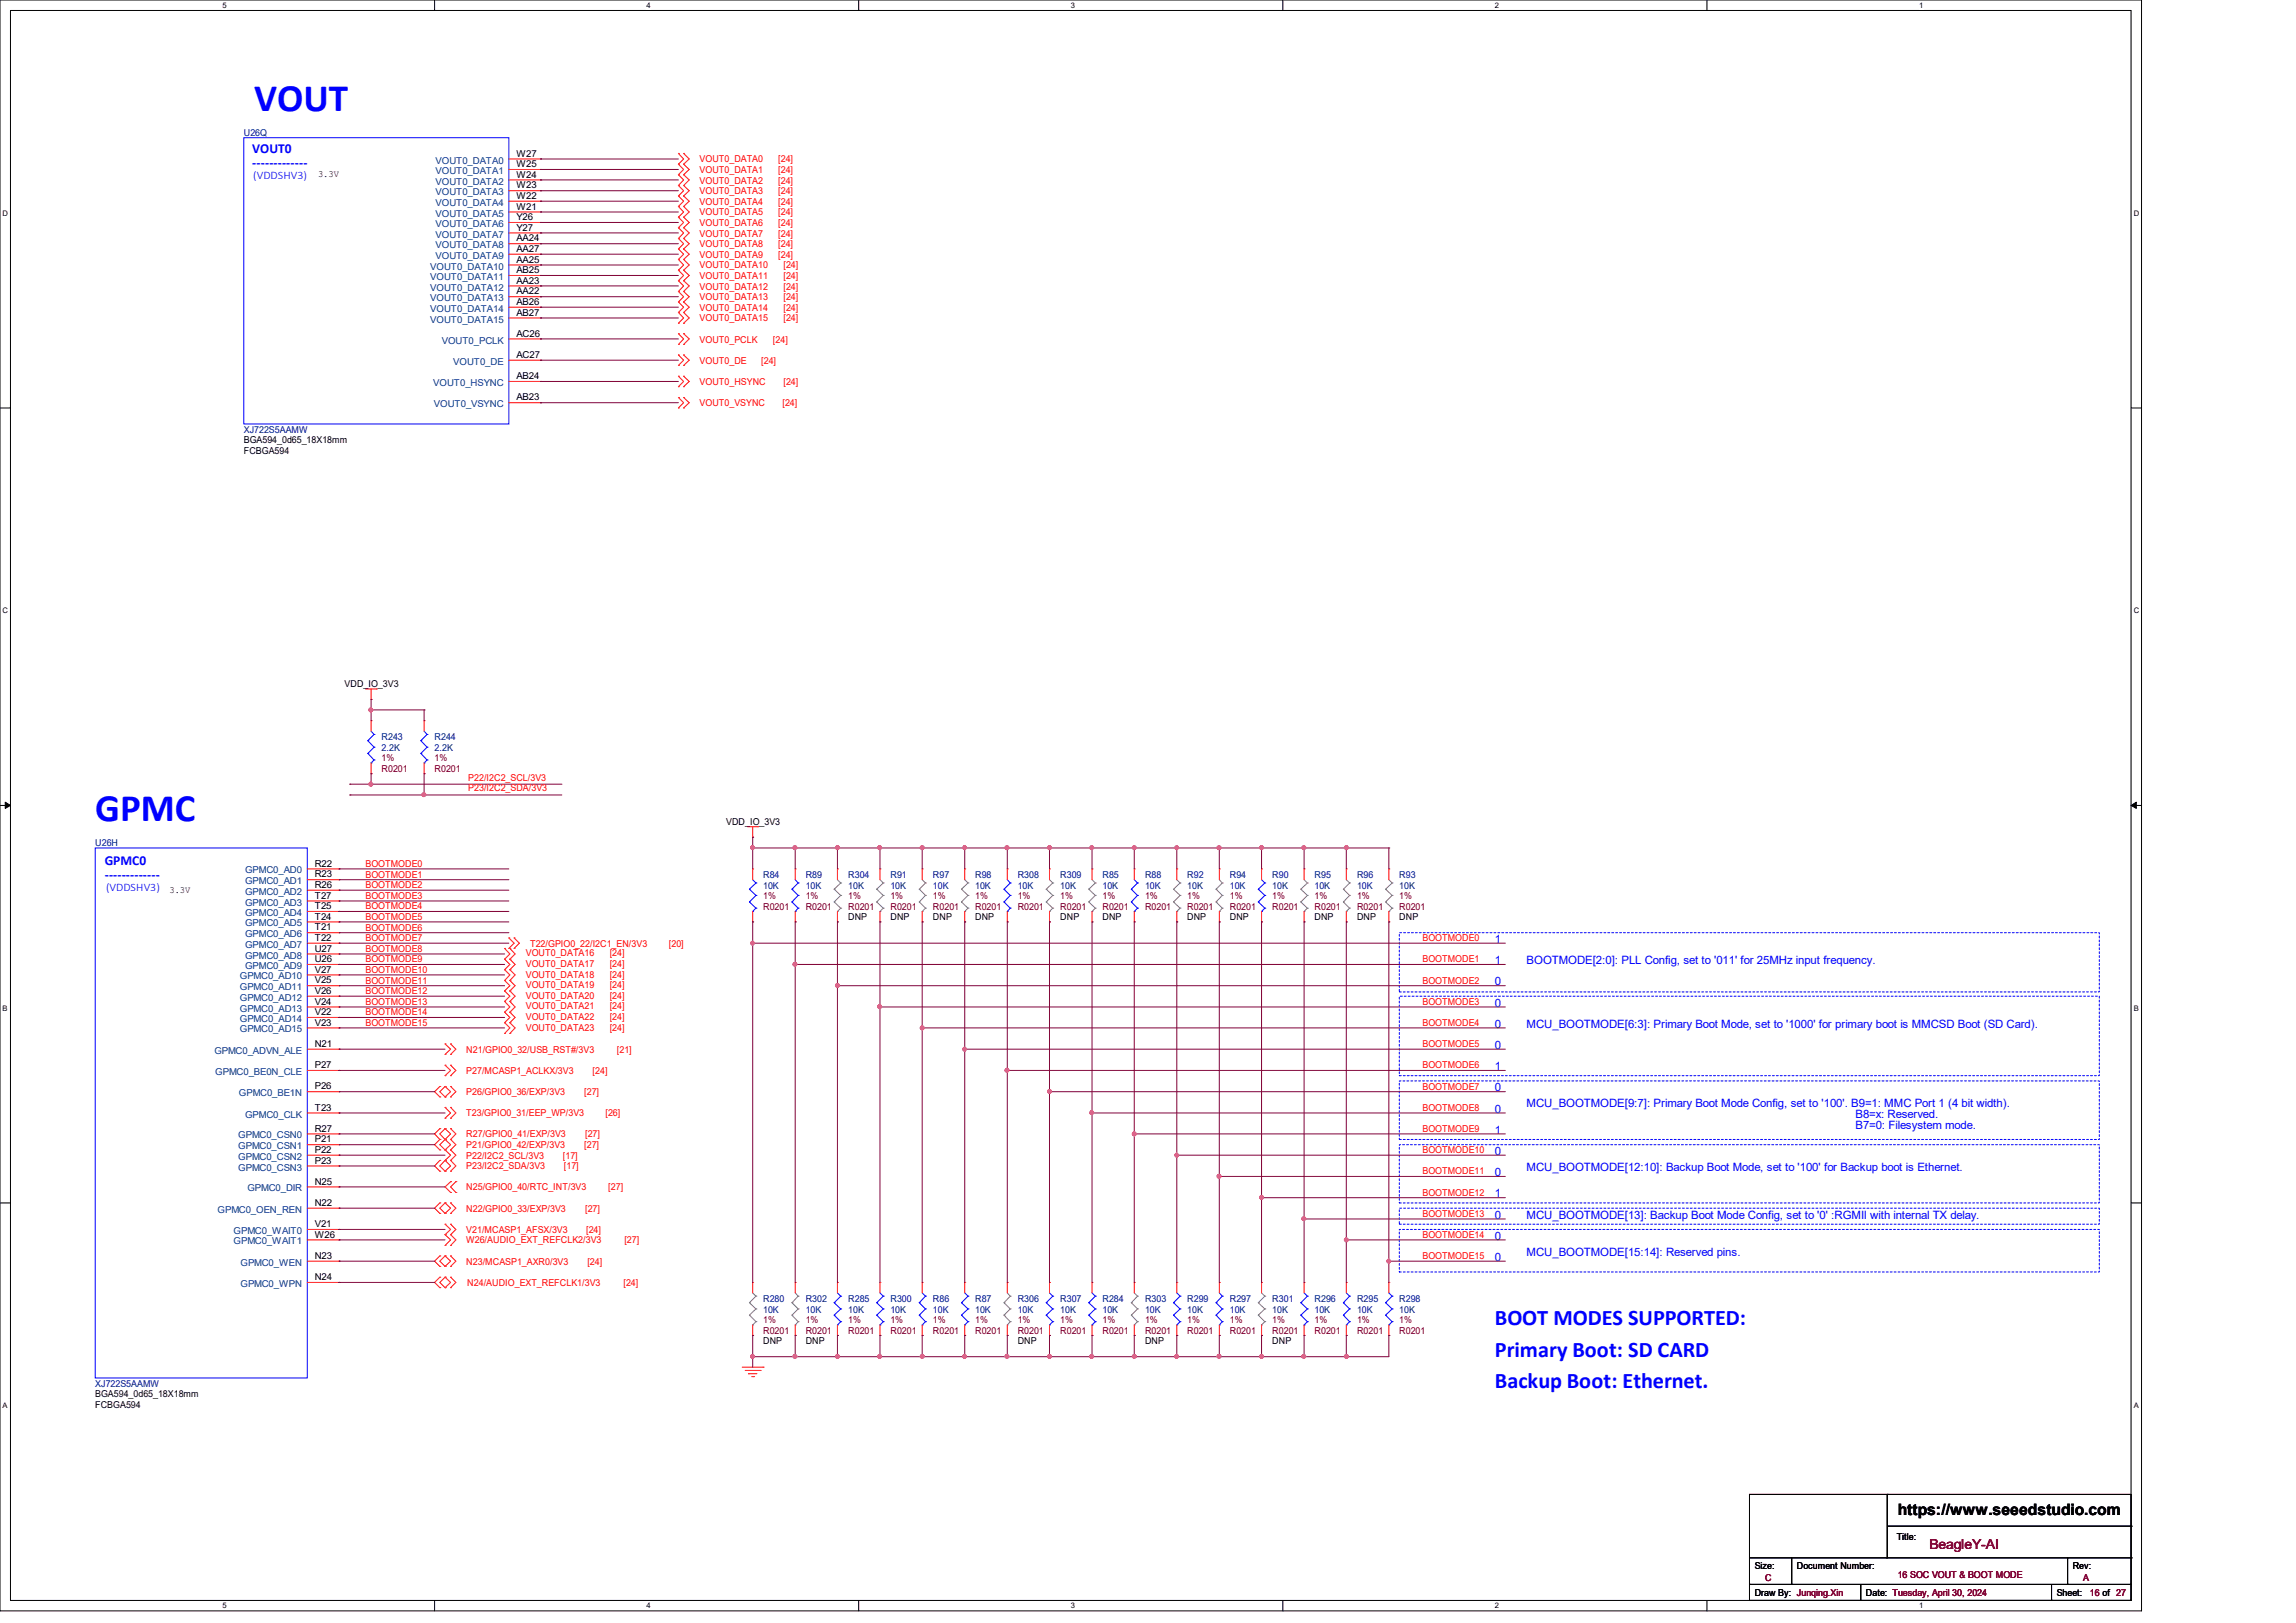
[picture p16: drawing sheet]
<svg xmlns="http://www.w3.org/2000/svg" width="297mm" height="210mm" viewBox="0 0 297 210" stroke-linecap="round" stroke-linejoin="round" font-family="sans-serif">
<defs><g id="words">
<g font-size="5" fill="#00f">
<text x="32.9" y="14.4">VOUT</text>
<text x="12.3" y="106.3">GPMC</text>
</g>
<g font-size="2.9" fill="#00f">
<text x="193.4" y="171.5">BOOT MODES SUPPORTED:</text>
<text x="193.4" y="175.6">Primary Boot: SD CARD</text>
<text x="193.4" y="179.7">Backup Boot: Ethernet.</text>
</g>
<text font-size="2" x="245.5" y="196.1">https://www.seeedstudio.com</text>
<g font-size="1.8" fill="#00f">
<text x="32.6" y="19.8">VOUT0</text>
<text x="32.6" y="21.5">-------------</text>
<text x="13.5" y="112">GPMC0</text>
<text x="13.5" y="113.8">-------------</text>
</g>
<text font-size="1.8" fill="#7f0000" x="249.6" y="200.5">BeagleY-AI</text>
<g font-size="1.5" fill="#00f">
<text x="32.8" y="23.2">(VDDSHV3)</text>
<text x="13.7" y="115.4">(VDDSHV3)</text>
<text x="193.4" y="124.8">1</text>
<text x="193.4" y="122">1</text>
<text x="197.5" y="124.8">BOOTMODE[2:0]: PLL Config, set to '011' for 25MHz input frequency.</text>
<text x="193.4" y="127.5">0</text>
<text x="193.4" y="130.3">0</text>
<text x="193.4" y="133">0</text>
<text x="193.4" y="135.8">0</text>
<text x="197.5" y="133">MCU_BOOTMODE[6:3]: Primary Boot Mode, set to '1000' for primary boot is MMCSD Boot (SD Card).</text>
<text x="193.4" y="138.5">1</text>
<text x="193.4" y="141.2">0</text>
<text x="193.4" y="144">0</text>
<text x="197.5" y="143.3">MCU_BOOTMODE[9:7]: Primary Boot Mode Config, set to '100'. B9=1: MMC Port 1 (4 bit width).</text>
<text x="193.4" y="146.7">1</text>
<text x="193.4" y="149.5">0</text>
<text x="240" y="146.1">B7=0: Filesystem mode.</text>
<text x="240" y="144.7">B8=x: Reserved.</text>
<text x="193.4" y="152.2">0</text>
<text x="193.4" y="154.9">1</text>
<text x="197.5" y="151.5">MCU_BOOTMODE[12:10]: Backup Boot Mode, set to '100' for Backup boot is Ethernet.</text>
<text x="193.4" y="157.7">0</text>
<text x="193.4" y="160.4">0</text>
<text x="197.5" y="157.7">MCU_BOOTMODE[13]: Backup Boot Mode Config, set to '0' :RGMII with internal TX delay.</text>
<text x="193.4" y="163.2">0</text>
<text x="197.5" y="162.5">MCU_BOOTMODE[15:14]: Reserved pins.</text>
</g>
<g font-size="1.2" fill="#00007f">
<text x="31.5" y="17.6">U26Q</text>
<text x="31.5" y="56">XJ722S5AAMW</text>
<text x="49.4" y="95.8">R243</text>
<text x="56.2" y="95.8">R244</text>
<text x="49.4" y="97.2">2.2K</text>
<text x="56.2" y="97.2">2.2K</text>
<text x="12.3" y="109.5">U26H</text>
<text x="98.7" y="113.6">R84</text>
<text x="104.2" y="113.6">R89</text>
<text x="109.7" y="113.6">R304</text>
<text x="115.2" y="113.6">R91</text>
<text x="120.7" y="113.6">R97</text>
<text x="126.2" y="113.6">R98</text>
<text x="131.7" y="113.6">R308</text>
<text x="137.2" y="113.6">R309</text>
<text x="142.6" y="113.6">R85</text>
<text x="148.1" y="113.6">R88</text>
<text x="153.6" y="113.6">R92</text>
<text x="159.1" y="113.6">R94</text>
<text x="164.6" y="113.6">R90</text>
<text x="170" y="113.6">R95</text>
<text x="175.6" y="113.6">R96</text>
<text x="181" y="113.6">R93</text>
<text x="98.7" y="115">10K</text>
<text x="104.2" y="115">10K</text>
<text x="109.7" y="115">10K</text>
<text x="115.2" y="115">10K</text>
<text x="120.7" y="115">10K</text>
<text x="126.2" y="115">10K</text>
<text x="131.7" y="115">10K</text>
<text x="137.2" y="115">10K</text>
<text x="142.6" y="115">10K</text>
<text x="148.1" y="115">10K</text>
<text x="153.6" y="115">10K</text>
<text x="159.1" y="115">10K</text>
<text x="164.6" y="115">10K</text>
<text x="170" y="115">10K</text>
<text x="175.6" y="115">10K</text>
<text x="181" y="115">10K</text>
<text x="98.7" y="168.4">R280</text>
<text x="98.7" y="169.8">10K</text>
<text x="104.2" y="168.4">R302</text>
<text x="104.2" y="169.8">10K</text>
<text x="109.7" y="168.4">R285</text>
<text x="109.7" y="169.8">10K</text>
<text x="115.2" y="168.4">R300</text>
<text x="115.2" y="169.8">10K</text>
<text x="120.7" y="168.4">R86</text>
<text x="120.7" y="169.8">10K</text>
<text x="126.2" y="168.4">R87</text>
<text x="126.2" y="169.8">10K</text>
<text x="131.7" y="168.4">R306</text>
<text x="131.7" y="169.8">10K</text>
<text x="137.2" y="168.4">R307</text>
<text x="137.2" y="169.8">10K</text>
<text x="142.6" y="168.4">R284</text>
<text x="142.6" y="169.8">10K</text>
<text x="148.1" y="168.4">R303</text>
<text x="148.1" y="169.8">10K</text>
<text x="153.6" y="168.4">R299</text>
<text x="153.6" y="169.8">10K</text>
<text x="159.1" y="168.4">R297</text>
<text x="159.1" y="169.8">10K</text>
<text x="164.6" y="168.4">R301</text>
<text x="164.6" y="169.8">10K</text>
<text x="170" y="168.4">R296</text>
<text x="170" y="169.8">10K</text>
<text x="175.6" y="168.4">R295</text>
<text x="175.6" y="169.8">10K</text>
<text x="181" y="168.4">R298</text>
<text x="181" y="169.8">10K</text>
<text x="12.3" y="179.4">XJ722S5AAMW</text>
</g>
<g font-size="1.2">
<text x="41.1" y="22.9">3.3V</text>
<text x="66.8" y="20.3">W27</text>
<text x="66.8" y="21.6">W25</text>
<text x="66.8" y="23">W24</text>
<text x="66.8" y="24.4">W23</text>
<text x="66.8" y="25.7">W22</text>
<text x="66.8" y="27.1">W21</text>
<text x="66.8" y="28.5">Y26</text>
<text x="66.8" y="29.8">Y27</text>
<text x="66.8" y="31.2">AA24</text>
<text x="66.8" y="32.6">AA27</text>
<text x="66.8" y="34">AA25</text>
<text x="66.8" y="35.3">AB25</text>
<text x="66.8" y="36.7">AA23</text>
<text x="66.8" y="38.1">AA22</text>
<text x="66.8" y="39.5">AB26</text>
<text x="66.8" y="40.9">AB27</text>
<text x="66.8" y="43.6">AC26</text>
<text x="66.8" y="46.3">AC27</text>
<text x="66.8" y="49.1">AB24</text>
<text x="66.8" y="51.8">AB23</text>
<text x="31.5" y="57.4">BGA594_0d65_18X18mm</text>
<text x="31.5" y="58.7">FCBGA594</text>
<text x="44.6" y="88.9">VDD_IO_3V3</text>
<text x="93.9" y="106.7">VDD_IO_3V3</text>
<text x="40.7" y="112.1">R22</text>
<text x="40.7" y="113.5">R23</text>
<text x="21.9" y="115.5">3.3V</text>
<text x="40.7" y="114.9">R26</text>
<text x="40.7" y="116.3">T27</text>
<text x="40.7" y="117.6">T25</text>
<text x="40.7" y="119">T24</text>
<text x="109.7" y="119.1">DNP</text>
<text x="115.2" y="119.1">DNP</text>
<text x="120.7" y="119.1">DNP</text>
<text x="126.2" y="119.1">DNP</text>
<text x="137.2" y="119.1">DNP</text>
<text x="142.6" y="119.1">DNP</text>
<text x="153.6" y="119.1">DNP</text>
<text x="159.1" y="119.1">DNP</text>
<text x="170" y="119.1">DNP</text>
<text x="175.6" y="119.1">DNP</text>
<text x="181" y="119.1">DNP</text>
<text x="40.7" y="120.4">T21</text>
<text x="40.7" y="121.7">T22</text>
<text x="40.7" y="123.1">U27</text>
<text x="40.7" y="124.5">U26</text>
<text x="40.7" y="125.9">V27</text>
<text x="40.7" y="127.3">V25</text>
<text x="40.7" y="128.6">V26</text>
<text x="40.7" y="130">V24</text>
<text x="40.7" y="131.4">V22</text>
<text x="40.7" y="132.7">V23</text>
<text x="40.7" y="135.5">N21</text>
<text x="40.7" y="138.2">P27</text>
<text x="40.7" y="141">P26</text>
<text x="40.7" y="143.7">T23</text>
<text x="40.7" y="146.4">R27</text>
<text x="40.7" y="147.8">P21</text>
<text x="40.7" y="149.2">P22</text>
<text x="40.7" y="150.6">P23</text>
<text x="40.7" y="153.3">N25</text>
<text x="40.7" y="156">N22</text>
<text x="40.7" y="158.8">V21</text>
<text x="40.7" y="160.1">W26</text>
<text x="40.7" y="162.9">N23</text>
<text x="40.7" y="165.6">N24</text>
<text x="98.7" y="173.9">DNP</text>
<text x="104.2" y="173.9">DNP</text>
<text x="131.7" y="173.9">DNP</text>
<text x="148.1" y="173.9">DNP</text>
<text x="164.6" y="173.9">DNP</text>
<text x="12.3" y="180.8">BGA594_0d65_18X18mm</text>
<text x="12.3" y="182.2">FCBGA594</text>
<text x="227" y="203">Size:</text>
<text x="232.5" y="203">Document Number:</text>
<text x="245.4" y="199.3">Title:</text>
<text x="268.1" y="203">Rev:</text>
<text x="227" y="206.6">Draw By: Junqing.Xin</text>
<text x="241.4" y="206.6">Date: Tuesday, April 30, 2024</text>
<text x="266.1" y="206.6">Sheet:</text>
</g>
<g font-size="1.2" fill="#003f7f">
<text x="56.3" y="21.2">VOUT0_DATA0</text>
<text x="56.3" y="22.5">VOUT0_DATA1</text>
<text x="56.3" y="23.9">VOUT0_DATA2</text>
<text x="56.3" y="25.3">VOUT0_DATA3</text>
<text x="56.3" y="26.6">VOUT0_DATA4</text>
<text x="56.3" y="28">VOUT0_DATA5</text>
<text x="56.3" y="29.4">VOUT0_DATA6</text>
<text x="55.7" y="34.9">VOUT0_DATA10</text>
<text x="56.3" y="30.7">VOUT0_DATA7</text>
<text x="56.3" y="32.1">VOUT0_DATA8</text>
<text x="56.3" y="33.5">VOUT0_DATA9</text>
<text x="55.7" y="36.2">VOUT0_DATA11</text>
<text x="55.7" y="37.6">VOUT0_DATA12</text>
<text x="55.7" y="39">VOUT0_DATA13</text>
<text x="55.7" y="40.3">VOUT0_DATA14</text>
<text x="55.7" y="41.7">VOUT0_DATA15</text>
<text x="57.1" y="44.4">VOUT0_PCLK</text>
<text x="58.6" y="47.2">VOUT0_DE</text>
<text x="56" y="50">VOUT0_HSYNC</text>
<text x="56.1" y="52.7">VOUT0_VSYNC</text>
<text x="31.7" y="113">GPMC0_AD0</text>
<text x="31.7" y="114.4">GPMC0_AD1</text>
<text x="31.7" y="115.8">GPMC0_AD2</text>
<text x="31.7" y="117.2">GPMC0_AD3</text>
<text x="31.7" y="118.5">GPMC0_AD4</text>
<text x="31.7" y="119.9">GPMC0_AD5</text>
<text x="31.7" y="121.3">GPMC0_AD6</text>
<text x="31.7" y="122.6">GPMC0_AD7</text>
<text x="31.7" y="124">GPMC0_AD8</text>
<text x="31.7" y="125.4">GPMC0_AD9</text>
<text x="31" y="126.7">GPMC0_AD10</text>
<text x="31" y="128.1">GPMC0_AD11</text>
<text x="31" y="129.5">GPMC0_AD12</text>
<text x="31" y="130.9">GPMC0_AD13</text>
<text x="27.7" y="136.4">GPMC0_ADVN_ALE</text>
<text x="31" y="132.2">GPMC0_AD14</text>
<text x="31" y="133.6">GPMC0_AD15</text>
<text x="27.9" y="139.1">GPMC0_BE0N_CLE</text>
<text x="30.9" y="141.9">GPMC0_BE1N</text>
<text x="30.8" y="147.3">GPMC0_CSN0</text>
<text x="30.8" y="148.7">GPMC0_CSN1</text>
<text x="31.7" y="144.6">GPMC0_CLK</text>
<text x="30.8" y="150.1">GPMC0_CSN2</text>
<text x="30.8" y="151.5">GPMC0_CSN3</text>
<text x="32" y="154.2">GPMC0_DIR</text>
<text x="28.2" y="156.9">GPMC0_OEN_REN</text>
<text x="30.2" y="159.7">GPMC0_WAIT0</text>
<text x="30.2" y="161">GPMC0_WAIT1</text>
<text x="31.1" y="163.8">GPMC0_WEN</text>
<text x="31.1" y="166.5">GPMC0_WPN</text>
</g>
<g font-size="1.2" fill="#f00">
<text x="90.5" y="21">VOUT0_DATA0</text>
<text x="90.5" y="22.4">VOUT0_DATA1</text>
<text x="90.5" y="23.7">VOUT0_DATA2</text>
<text x="100.7" y="21">[24]</text>
<text x="100.7" y="22.4">[24]</text>
<text x="100.7" y="23.7">[24]</text>
<text x="90.5" y="25.1">VOUT0_DATA3</text>
<text x="90.5" y="26.5">VOUT0_DATA4</text>
<text x="90.5" y="27.9">VOUT0_DATA5</text>
<text x="90.5" y="29.3">VOUT0_DATA6</text>
<text x="100.7" y="25.1">[24]</text>
<text x="100.7" y="26.5">[24]</text>
<text x="100.7" y="27.9">[24]</text>
<text x="100.7" y="29.3">[24]</text>
<text x="90.5" y="30.6">VOUT0_DATA7</text>
<text x="90.5" y="32">VOUT0_DATA8</text>
<text x="90.5" y="33.4">VOUT0_DATA9</text>
<text x="90.5" y="34.7">VOUT0_DATA10</text>
<text x="100.7" y="30.6">[24]</text>
<text x="100.7" y="32">[24]</text>
<text x="100.7" y="33.4">[24]</text>
<text x="101.3" y="34.7">[24]</text>
<text x="90.5" y="36.1">VOUT0_DATA11</text>
<text x="90.5" y="37.5">VOUT0_DATA12</text>
<text x="90.5" y="38.9">VOUT0_DATA13</text>
<text x="90.5" y="40.2">VOUT0_DATA14</text>
<text x="90.5" y="41.6">VOUT0_DATA15</text>
<text x="101.3" y="36.1">[24]</text>
<text x="101.3" y="37.5">[24]</text>
<text x="101.3" y="38.9">[24]</text>
<text x="101.3" y="40.2">[24]</text>
<text x="101.3" y="41.6">[24]</text>
<text x="90.5" y="44.3">VOUT0_PCLK</text>
<text x="90.5" y="47.1">VOUT0_DE</text>
<text x="98.5" y="47.1">[24]</text>
<text x="100" y="44.3">[24]</text>
<text x="90.5" y="49.8">VOUT0_HSYNC</text>
<text x="90.5" y="52.6">VOUT0_VSYNC</text>
<text x="101.2" y="52.6">[24]</text>
<text x="101.3" y="49.8">[24]</text>
<text x="60.6" y="101">P22/I2C2_SCL/3V3</text>
<text x="60.6" y="102.4">P23/I2C2_SDA/3V3</text>
<text x="47.3" y="112.2">BOOTMODE0</text>
<text x="47.3" y="113.6">BOOTMODE1</text>
<text x="47.3" y="114.9">BOOTMODE2</text>
<text x="47.3" y="116.3">BOOTMODE3</text>
<text x="47.3" y="117.7">BOOTMODE4</text>
<text x="47.3" y="119">BOOTMODE5</text>
<text x="47.3" y="120.4">BOOTMODE6</text>
<text x="47.3" y="121.8">BOOTMODE7</text>
<text x="47.3" y="123.2">BOOTMODE8</text>
<text x="47.3" y="124.5">BOOTMODE9</text>
<text x="47.3" y="125.9">BOOTMODE10</text>
<text x="68" y="123.7">VOUT0_DATA16</text>
<text x="68" y="125.1">VOUT0_DATA17</text>
<text x="68.6" y="122.5">T22/GPIO0_22/I2C1_EN/3V3</text>
<text x="78.9" y="123.7">[24]</text>
<text x="78.9" y="125.1">[24]</text>
<text x="86.5" y="122.5">[20]</text>
<text x="184" y="121.8">BOOTMODE0</text>
<text x="184" y="124.5">BOOTMODE1</text>
<text x="47.3" y="127.3">BOOTMODE11</text>
<text x="47.3" y="128.6">BOOTMODE12</text>
<text x="47.3" y="130">BOOTMODE13</text>
<text x="47.3" y="131.4">BOOTMODE14</text>
<text x="68" y="126.5">VOUT0_DATA18</text>
<text x="68" y="127.8">VOUT0_DATA19</text>
<text x="68" y="129.2">VOUT0_DATA20</text>
<text x="68" y="130.6">VOUT0_DATA21</text>
<text x="68" y="132">VOUT0_DATA22</text>
<text x="78.9" y="126.5">[24]</text>
<text x="78.9" y="127.8">[24]</text>
<text x="78.9" y="129.2">[24]</text>
<text x="78.9" y="130.6">[24]</text>
<text x="78.9" y="132">[24]</text>
<text x="184" y="127.3">BOOTMODE2</text>
<text x="184" y="130">BOOTMODE3</text>
<text x="47.3" y="132.8">BOOTMODE15</text>
<text x="60.3" y="136.2">N21/GPIO0_32/USB_RST#/3V3</text>
<text x="68" y="133.3">VOUT0_DATA23</text>
<text x="78.9" y="133.3">[24]</text>
<text x="79.8" y="136.2">[21]</text>
<text x="184" y="132.8">BOOTMODE4</text>
<text x="184" y="135.5">BOOTMODE5</text>
<text x="60.3" y="139">P27/MCASP1_ACLKX/3V3</text>
<text x="60.3" y="141.7">P26/GPIO0_36/EXP/3V3</text>
<text x="75.6" y="141.7">[27]</text>
<text x="76.7" y="139">[24]</text>
<text x="184" y="138.3">BOOTMODE6</text>
<text x="184" y="141">BOOTMODE7</text>
<text x="184" y="143.8">BOOTMODE8</text>
<text x="60.3" y="148.6">P21/GPIO0_42/EXP/3V3</text>
<text x="60.3" y="147.2">R27/GPIO0_41/EXP/3V3</text>
<text x="60.3" y="144.4">T23/GPIO0_31/EEP_WP/3V3</text>
<text x="60.3" y="149.9">P22/I2C2_SCL/3V3</text>
<text x="72.8" y="149.9">[17]</text>
<text x="75.6" y="148.6">[27]</text>
<text x="75.7" y="147.2">[27]</text>
<text x="78.3" y="144.4">[26]</text>
<text x="184" y="146.5">BOOTMODE9</text>
<text x="184" y="149.2">BOOTMODE10</text>
<text x="60.3" y="154">N25/GPIO0_40/RTC_INT/3V3</text>
<text x="60.3" y="151.3">P23/I2C2_SDA/3V3</text>
<text x="72.9" y="151.3">[17]</text>
<text x="78.7" y="154">[27]</text>
<text x="184" y="152">BOOTMODE11</text>
<text x="184" y="154.7">BOOTMODE12</text>
<text x="60.3" y="160.8">W26/AUDIO_EXT_REFCLK2/3V3</text>
<text x="60.3" y="159.6">V21/MCASP1_AFSX/3V3</text>
<text x="60.3" y="156.8">N22/GPIO0_33/EXP/3V3</text>
<text x="75.7" y="156.8">[27]</text>
<text x="75.8" y="159.6">[24]</text>
<text x="80.8" y="160.8">[27]</text>
<text x="184" y="157.5">BOOTMODE13</text>
<text x="184" y="160.2">BOOTMODE14</text>
<text x="60.3" y="163.7">N23/MCASP1_AXR0/3V3</text>
<text x="60.5" y="166.4">N24/AUDIO_EXT_REFCLK1/3V3</text>
<text x="76" y="163.7">[24]</text>
<text x="80.6" y="166.4">[24]</text>
<text x="184" y="162.9">BOOTMODE15</text>
</g>
<g font-size="1.2" fill="#7f0000">
<text x="49.4" y="98.5">1%</text>
<text x="49.4" y="99.9">R0201</text>
<text x="56.2" y="98.5">1%</text>
<text x="56.2" y="99.9">R0201</text>
<text x="98.7" y="116.3">1%</text>
<text x="98.7" y="117.7">R0201</text>
<text x="104.2" y="116.3">1%</text>
<text x="104.2" y="117.7">R0201</text>
<text x="109.7" y="116.3">1%</text>
<text x="109.7" y="117.7">R0201</text>
<text x="115.2" y="116.3">1%</text>
<text x="115.2" y="117.7">R0201</text>
<text x="120.7" y="116.3">1%</text>
<text x="120.7" y="117.7">R0201</text>
<text x="126.2" y="116.3">1%</text>
<text x="126.2" y="117.7">R0201</text>
<text x="131.7" y="116.3">1%</text>
<text x="131.7" y="117.7">R0201</text>
<text x="137.2" y="116.3">1%</text>
<text x="137.2" y="117.7">R0201</text>
<text x="142.6" y="116.3">1%</text>
<text x="142.6" y="117.7">R0201</text>
<text x="148.1" y="116.3">1%</text>
<text x="148.1" y="117.7">R0201</text>
<text x="153.6" y="116.3">1%</text>
<text x="153.6" y="117.7">R0201</text>
<text x="159.1" y="116.3">1%</text>
<text x="159.1" y="117.7">R0201</text>
<text x="164.6" y="116.3">1%</text>
<text x="164.6" y="117.7">R0201</text>
<text x="170" y="116.3">1%</text>
<text x="170" y="117.7">R0201</text>
<text x="175.6" y="116.3">1%</text>
<text x="175.6" y="117.7">R0201</text>
<text x="181" y="116.3">1%</text>
<text x="181" y="117.7">R0201</text>
<text x="98.7" y="171.2">1%</text>
<text x="98.7" y="172.6">R0201</text>
<text x="104.2" y="171.2">1%</text>
<text x="104.2" y="172.6">R0201</text>
<text x="109.7" y="171.2">1%</text>
<text x="109.7" y="172.6">R0201</text>
<text x="115.2" y="171.2">1%</text>
<text x="115.2" y="172.6">R0201</text>
<text x="120.7" y="171.2">1%</text>
<text x="120.7" y="172.6">R0201</text>
<text x="126.2" y="171.2">1%</text>
<text x="126.2" y="172.6">R0201</text>
<text x="131.7" y="171.2">1%</text>
<text x="131.7" y="172.6">R0201</text>
<text x="137.2" y="171.2">1%</text>
<text x="137.2" y="172.6">R0201</text>
<text x="142.6" y="171.2">1%</text>
<text x="142.6" y="172.6">R0201</text>
<text x="148.1" y="171.2">1%</text>
<text x="148.1" y="172.6">R0201</text>
<text x="153.6" y="171.2">1%</text>
<text x="153.6" y="172.6">R0201</text>
<text x="159.1" y="171.2">1%</text>
<text x="159.1" y="172.6">R0201</text>
<text x="164.6" y="171.2">1%</text>
<text x="164.6" y="172.6">R0201</text>
<text x="170" y="171.2">1%</text>
<text x="170" y="172.6">R0201</text>
<text x="175.6" y="171.2">1%</text>
<text x="175.6" y="172.6">R0201</text>
<text x="181" y="171.2">1%</text>
<text x="181" y="172.6">R0201</text>
<text x="228.3" y="204.6">C</text>
<text x="245.5" y="204.1">16 SOC VOUT &amp; BOOT MODE</text>
<text x="269.5" y="204.6">A</text>
<text x="270.3" y="206.6">16 of 27</text>
</g>
<g font-size="1">
<text x="28.8" y="1">5</text>
<text x="83.7" y="1">4</text>
<text x="138.5" y="1">3</text>
<text x="193.4" y="1">2</text>
<text x="248.2" y="1">1</text>
<text x=".3" y="27.9">D</text>
<text x="276" y="27.9">D</text>
<text x=".3" y="79.4">C</text>
<text x="276" y="79.4">C</text>
<text x=".3" y="130.8">B</text>
<text x="276" y="130.8">B</text>
<text x=".3" y="182.2">A</text>
<text x="276" y="182.2">A</text>
<text x="28.8" y="208.1">5</text>
<text x="83.7" y="208.1">4</text>
<text x="138.5" y="208.1">3</text>
<text x="193.4" y="208.1">2</text>
<text x="248.2" y="208.1">1</text>
</g>
</g></defs>
<path d="M0 0h277v208.4h-277zM1.4 1.4h274.3v205.7h-274.3z" fill="none" stroke="#000" stroke-width=".13"/>
<g fill="#fff">
<path d="M28.8 .1h.5v1.1h-.5z"/>
<path d="M28.8 207.2h.5v1.1h-.5z"/>
</g>
<path d="M56.2 0v1.4M56.2 207.1v1.3" fill="none" stroke="#000" stroke-width=".13"/>
<g fill="#fff">
<path d="M83.7 .1h.5v1.1h-.5z"/>
<path d="M83.7 207.2h.5v1.1h-.5z"/>
</g>
<path d="M111.1 0v1.4M111.1 207.1v1.3" fill="none" stroke="#000" stroke-width=".13"/>
<g fill="#fff">
<path d="M138.5 .1h.6v1.1h-.6z"/>
<path d="M138.5 207.2h.6v1.1h-.6z"/>
</g>
<path d="M165.9 0v1.4M165.9 207.1v1.3" fill="none" stroke="#000" stroke-width=".13"/>
<g fill="#fff">
<path d="M193.4 .1h.5v1.1h-.5z"/>
<path d="M193.4 207.2h.5v1.1h-.5z"/>
</g>
<path d="M220.8 0v1.4M220.8 207.1v1.3" fill="none" stroke="#000" stroke-width=".13"/>
<g fill="#fff">
<path d="M248.2 .1h.6v1.1h-.6z"/>
<path d="M248.2 207.2h.6v1.1h-.6z"/>
<path d="M.3 27.1h.8v1.1h-.8z"/>
<path d="M276 27.1h.7v1.1h-.7z"/>
<path d="M.3 78.5h.8v1.1h-.8z"/>
<path d="M276 78.5h.7v1.1h-.7z"/>
</g>
<path d="M0 52.8h1.4M275.7 52.8h1.3" fill="none" stroke="#000" stroke-width=".13"/>
<g fill="#fff">
<path d="M.3 129.9h.7v1.1h-.7z"/>
<path d="M276 129.9h.6v1.1h-.6z"/>
</g>
<path d="M0 104.2h1.4M275.7 104.2h1.3" fill="none" stroke="#000" stroke-width=".13"/>
<path d="M.7 103.8l.7 .4-.7 .4zM275.7 104.2l.7-.4v.8z" fill="#000" stroke="#000" stroke-width=".13"/>
<g fill="#fff">
<path d="M.3 181.4h.7v1.1h-.7z"/>
<path d="M276 181.4h.6v1.1h-.6z"/>
</g>
<g fill="none" stroke="#000" stroke-width=".13">
<path d="M0 155.7h1.4M275.7 155.7h1.3M226.3 193.4h49.4v13.7h-49.4zM244.1 193.4h.1M244.1 193.4v8.2M244.1 197.5h31.6M275.7 197.5h.1M226.3 205h.1M226.3 205h49.4M226.3 201.6h49.4M231.8 205h.1M231.8 201.6v3.4"/>
<path d="M240.7 207.1h.1M240.7 205v2.1M265.4 207.1h.1M265.4 205v2.1M267.5 205h.1M267.5 201.6v3.4M275.7 201.6h.1"/>
</g>
<path d="M181 128.9h90.6v10.3h-90.6zM181 139.9h90.6v7.5h-90.6zM181 120.7h90.6v7.7h-90.6zM181 148.1h90.6v7.6h-90.6zM181 159.1h90.6v5.5h-90.6zM181 156.3h90.6v2.1h-90.6z" fill="none" stroke="#00f" stroke-width=".13" stroke-dasharray=".3 .3"/>
<g fill="none" stroke="#f00" stroke-width=".13">
<path d="M87.8 19.9h.1M87.8 19.9l.6 .7-.6 .7M88.4 19.9h.1M88.4 19.9l.8 .7-.8 .7M65.8 20.6h4.1M65.8 21.9h4.1M65.8 23.3h4.1M65.8 24.7h4.1M65.8 26h4.1M65.8 27.4h4.1M65.8 28.8h4.1M65.8 30.1h4.1"/>
<path d="M65.8 31.5h4.1M65.8 32.9h4.1M65.8 34.3h4.1M65.8 35.6h4.1M65.8 37h4.1M65.8 38.4h4.1M65.8 39.8h4.1M69.9 20.6h.1M69.9 21.9h.1M69.9 23.3h.1M69.9 24.7h.1M69.9 26h.1"/>
<path d="M69.9 27.4h.1M69.9 28.8h.1M69.9 30.1h.1M69.9 31.5h.1M69.9 32.9h.1M69.9 34.3h.1M69.9 35.6h.1M69.9 37h.1M69.9 38.4h.1M69.9 39.8h.1M87.8 21.3h.1M87.8 22.6h.1"/>
<path d="M87.8 24h.1M87.8 25.4h.1M87.8 26.7h.1M87.8 28.1h.1M87.8 29.5h.1M87.8 30.9h.1M87.8 32.2h.1M87.8 33.6h.1M87.8 35h.1M87.8 36.3h.1M87.8 37.7h.1M87.8 39.1h.1"/>
<path d="M87.8 21.3l.6 .6-.6 .7M87.8 22.6l.6 .7-.6 .7M87.8 24l.6 .7-.6 .7M87.8 25.4l.6 .6-.6 .7M87.8 26.7l.6 .7-.6 .7M87.8 28.1l.6 .7-.6 .7M87.8 29.5l.6 .6-.6 .8M87.8 30.9l.6 .6-.6 .7M87.8 32.2l.6 .7-.6 .7M87.8 33.6l.6 .7-.6 .7M87.8 35l.6 .6-.6 .7M87.8 36.3l.6 .7-.6 .7"/>
<path d="M87.8 37.7l.6 .7-.6 .7M87.8 39.1l.6 .7-.6 .6M88.4 21.3h.1M88.4 22.6h.1M88.4 24h.1M88.4 25.4h.1M88.4 26.7h.1M88.4 28.1h.1M88.4 29.5h.1M88.4 30.9h.1M88.4 32.2h.1M88.4 33.6h.1"/>
<path d="M88.4 35h.1M88.4 36.3h.1M88.4 37.7h.1M88.4 39.1h.1M88.4 21.3l.8 .6-.8 .7M88.4 22.6l.8 .7-.8 .7M88.4 24l.8 .7-.8 .7M88.4 25.4l.8 .6-.8 .7M88.4 26.7l.8 .7-.8 .7M88.4 28.1l.8 .7-.8 .7M88.4 29.5l.8 .6-.8 .8M88.4 30.9l.8 .6-.8 .7"/>
<path d="M88.4 32.2l.8 .7-.8 .7M88.4 33.6l.8 .7-.8 .7M88.4 35l.8 .6-.8 .7M88.4 36.3l.8 .7-.8 .7M88.4 37.7l.8 .7-.8 .7M88.4 39.1l.8 .7-.8 .6M65.8 41.1h4.1M65.8 43.9h4.1M65.8 46.6h4.1M65.8 49.4h4.1M65.8 52.1h4.1M69.9 41.1h.1"/>
<path d="M69.9 43.9h.1M69.9 46.6h.1M69.9 49.4h.1M69.9 52.1h.1M87.8 40.4h.1M87.8 41.8h.1M87.8 43.2h.1M87.8 44.6h.1M87.8 45.9h.1M87.8 47.3h.1M87.8 48.7h.1M87.8 50h.1"/>
<path d="M87.8 51.4h.1M87.8 52.8h.1M87.8 40.4l.6 .7-.6 .7M87.8 43.2l.6 .7-.6 .7M87.8 45.9l.6 .7-.6 .7M87.8 48.7l.6 .7-.6 .6M87.8 51.4l.6 .7-.6 .7M88.4 40.4h.1M88.4 41.8h.1M88.4 43.2h.1M88.4 44.6h.1M88.4 45.9h.1"/>
<path d="M88.4 47.3h.1M88.4 48.7h.1M88.4 50h.1M88.4 51.4h.1M88.4 52.8h.1M88.4 40.4l.8 .7-.8 .7M88.4 43.2l.8 .7-.8 .7M88.4 45.9l.8 .7-.8 .7M88.4 48.7l.8 .7-.8 .6M88.4 51.4l.8 .7-.8 .7M47.3 89.2h1.4M48 90.5h.1"/>
<path d="M48 93.3h.1M48 89.2v1.3M48 93.3v1.3M48 98.7v1.4M48.7 89.2h.1M54.9 93.3h.1M54.9 93.3v1.3M54.9 98.7v1.4M39.8 112.4h4.1M39.8 113.8h4.1M39.8 115.2h4.1M39.8 116.6h4.1"/>
<path d="M39.8 117.9h4.1M39.8 119.3h4.1M43.9 112.4h.1M43.9 113.8h.1M43.9 115.2h.1M43.9 116.6h.1M43.9 117.9h.1M43.9 119.3h.1M48 100.1h.1M54.9 100.1h.1M96.7 107h1.3M97.4 108.3h.1"/>
<path d="M97.4 112.4h.1M97.4 119.3h.1M97.4 107v1.3M97.4 112.4v1.4M97.4 117.9v1.4M98 107h.1M102.9 112.4h.1M102.9 119.3h.1M102.9 112.4v1.4M102.9 117.9v1.4M108.3 112.4h.1M108.3 119.3h.1"/>
<path d="M108.3 112.4v1.4M108.3 117.9v1.4M113.8 112.4h.1M113.8 119.3h.1M113.8 112.4v1.4M113.8 117.9v1.4M119.3 112.4h.1M119.3 119.3h.1M119.3 112.4v1.4M119.3 117.9v1.4M124.8 112.4h.1M124.8 119.3h.1"/>
<path d="M124.8 112.4v1.4M124.8 117.9v1.4M130.3 112.4h.1M130.3 119.3h.1M130.3 112.4v1.4M130.3 117.9v1.4M135.8 112.4h.1M135.8 119.3h.1M135.8 112.4v1.4M135.8 117.9v1.4M141.3 112.4h.1M141.3 119.3h.1"/>
<path d="M141.3 112.4v1.4M141.3 117.9v1.4M146.7 112.4h.1M146.7 119.3h.1M146.7 112.4v1.4M146.7 117.9v1.4M152.2 112.4h.1M152.2 119.3h.1M152.2 112.4v1.4M152.2 117.9v1.4M157.7 112.4h.1M157.7 119.3h.1"/>
<path d="M157.7 112.4v1.4M157.7 117.9v1.4M163.2 112.4h.1M163.2 119.3h.1M163.2 112.4v1.4M163.2 117.9v1.4M168.7 112.4h.1M168.7 119.3h.1M168.7 112.4v1.4M168.7 117.9v1.4M174.2 112.4h.1M174.2 119.3h.1"/>
<path d="M174.2 112.4v1.4M174.2 117.9v1.4M179.7 112.4h.1M179.7 119.3h.1M179.7 112.4v1.4M179.7 117.9v1.4M39.8 120.7h4.1M39.8 122h4.1M39.8 123.4h4.1M39.8 124.8h4.1M39.8 126.2h4.1M39.8 127.6h4.1"/>
<path d="M39.8 128.9h4.1M39.8 130.3h4.1M39.8 131.7h4.1M39.8 133h4.1M39.8 135.8h4.1M39.8 138.5h4.1M43.9 120.7h.1M43.9 122h.1M43.9 123.4h.1M43.9 124.8h.1M43.9 126.2h.1M43.9 127.6h.1"/>
<path d="M43.9 128.9h.1M43.9 130.3h.1M43.9 131.7h.1M43.9 133h.1M43.9 135.8h.1M43.9 138.5h.1M57.6 137.8h.1M57.6 139.2h.1M57.6 135.1h.1M57.6 136.4h.1M57.6 137.8l.7 .7-.7 .7M57.6 135.1l.7 .7-.7 .6"/>
<path d="M58.3 137.8h.1M58.3 139.2h.1M58.3 135.1h.1M58.3 136.4h.1M58.3 137.8l.7 .7-.7 .7M58.3 135.1l.7 .7-.7 .6M65.3 124.1h.1M65.3 122.7h.1M65.3 125.5h.1M65.3 126.9h.1M65.3 128.2h.1M65.3 129.6h.1"/>
<path d="M65.3 131h.1M65.3 132.3h.1M65.3 133.7h.1M65.3 122.7l.7 .7-.7 .7M65.3 124.1l.7 .7-.7 .7M65.3 125.5l.7 .7-.7 .7M65.3 126.9l.7 .7-.7 .6M65.3 128.2l.7 .7-.7 .7M65.3 129.6l.7 .7-.7 .7M65.3 131l.7 .7-.7 .6M65.3 132.3l.7 .7-.7 .7M65.8 121.4h.1"/>
<path d="M65.8 122.7h.1M65.8 121.4l.7 .6-.7 .7M66 124.1h.1M66 122.7h.1M66 125.5h.1M66 126.9h.1M66 128.2h.1M66 129.6h.1M66 131h.1M66 132.3h.1M66 133.7h.1M66 122.7l.6 .7-.6 .7"/>
<path d="M66 124.1l.6 .7-.6 .7M66 125.5l.6 .7-.6 .7M66 126.9l.6 .7-.6 .6M66 128.2l.6 .7-.6 .7M66 129.6l.6 .7-.6 .7M66 131l.6 .7-.6 .6M66 132.3l.6 .7-.6 .7M66.5 121.4h.1M66.5 122.7h.1M66.5 121.4l.7 .6-.7 .7M39.8 141.3h4.1M39.8 144h4.1"/>
<path d="M39.8 146.7h4.1M39.8 148.1h4.1M39.8 149.5h4.1M39.8 150.9h4.1M39.8 153.6h4.1M39.8 156.3h4.1M39.8 159.1h4.1M43.9 141.3h.1M43.9 144h.1M43.9 146.7h.1M43.9 148.1h.1M43.9 149.5h.1"/>
<path d="M43.9 150.9h.1M43.9 153.6h.1M43.9 156.3h.1M43.9 159.1h.1M56.9 140.6h.1M56.9 141.9h.1M56.9 147.4h.1M56.9 148.8h.1M56.9 146.1h.1M56.9 155.7h.1M56.9 157h.1M56.9 150.2h.1"/>
<path d="M56.9 151.6h.1M56.9 140.6l-.7 .7 .7 .6M56.9 155.7l-.7 .6 .7 .7M56.9 147.4l-.7 .7 .7 .7M56.9 146.1l-.7 .6 .7 .7M56.9 150.2l-.7 .7 .7 .7M57.6 159.8h.1M57.6 158.4h.1M57.6 141.9h.1M57.6 140.6h.1M57.6 148.8h.1M57.6 147.4h.1"/>
<path d="M57.6 146.1h.1M57.6 157h.1M57.6 155.7h.1M57.6 143.3h.1M57.6 144.7h.1M57.6 150.2h.1M57.6 151.6h.1M57.6 159.8l.7 .6-.7 .8M57.6 158.4l.7 .7-.7 .7M57.6 140.6l.7 .7-.7 .6M57.6 140.6l-.7 .7 .7 .6M57.6 147.4l.7 .7-.7 .7"/>
<path d="M57.6 146.1l.7 .6-1.4 1.4 .7 .7M57.6 146.1l-.7 .6 .7 .7M57.6 155.7l.7 .6-.7 .7M57.6 155.7l-.7 .6 .7 .7M57.6 143.3l.7 .7-.7 .7M57.6 148.8l.7 .7-.7 .7M57.6 150.2l.7 .7-.7 .7M57.6 150.2l-.7 .7 .7 .7M58.3 159.8h.1M58.3 158.4h.1M58.3 140.6h.1M58.3 141.9h.1"/>
<path d="M58.3 147.4h.1M58.3 148.8h.1M58.3 146.1h.1M58.3 155.7h.1M58.3 157h.1M58.3 152.9h.1M58.3 154.3h.1M58.3 143.3h.1M58.3 144.7h.1M58.3 150.2h.1M58.3 151.6h.1M58.3 159.8l.7 .6-.7 .8"/>
<path d="M58.3 158.4l.7 .7-.7 .7M58.3 140.6l.7 .7-.7 .6M58.3 147.4l.7 .7-.7 .7M58.3 146.1l.7 .6-.7 .7M58.3 155.7l.7 .6-.7 .7M58.3 152.9l-.7 .7 .7 .7M58.3 143.3l.7 .7-.7 .7M58.3 148.8l.7 .7-.7 .7M58.3 150.2l.7 .7-.7 .7M59 154.3h.1M59 152.9h.1M59 152.9l-.7 .7 .7 .7"/>
<path d="M39.8 160.4h4.1M39.8 163.2h4.1M39.8 165.9h4.1M43.9 160.4h.1M43.9 163.2h.1M43.9 165.9h.1M56.9 165.3h.1M56.9 166.6h.1M56.9 162.5h.1M56.9 163.9h.1M56.9 165.3l-.7 .6 .7 .7M56.9 162.5l-.7 .7 .7 .7"/>
<path d="M57.6 161.2h.1M57.6 166.6h.1M57.6 165.3h.1M57.6 163.9h.1M57.6 162.5h.1M57.6 165.3l-.7 .6 .7 .7M57.6 165.3l.7 .6-.7 .7M57.6 162.5l.7 .7-.7 .7M57.6 162.5l-.7 .7 .7 .7M58.3 161.2h.1M58.3 165.3h.1M58.3 166.6h.1"/>
<path d="M58.3 162.5h.1M58.3 163.9h.1M58.3 162.5l.7 .7-.7 .7M58.3 165.3l.7 .6-.7 .7M96 176.9h2.7M96.4 177.3h1.9M96.8 177.8h.1M96.8 177.8h1.1M97.2 178.1h.3M97.4 165.9h.1M97.4 172.8h.1M97.4 165.9v1.4"/>
<path d="M97.4 171.5v1.3M97.5 178.1h.1M98.3 177.3h.1M98.7 176.9h.1M102.9 165.9h.1M102.9 172.8h.1M102.9 165.9v1.4M102.9 171.5v1.3M108.3 165.9h.1M108.3 172.8h.1M108.3 165.9v1.4M108.3 171.5v1.3"/>
<path d="M113.8 165.9h.1M113.8 172.8h.1M113.8 165.9v1.4M113.8 171.5v1.3M119.3 165.9h.1M119.3 172.8h.1M119.3 165.9v1.4M119.3 171.5v1.3M124.8 165.9h.1M124.8 172.8h.1M124.8 165.9v1.4M124.8 171.5v1.3"/>
<path d="M130.3 165.9h.1M130.3 172.8h.1M130.3 165.9v1.4M130.3 171.5v1.3M135.8 165.9h.1M135.8 172.8h.1M135.8 165.9v1.4M135.8 171.5v1.3M141.3 165.9h.1M141.3 172.8h.1M141.3 165.9v1.4M141.3 171.5v1.3"/>
<path d="M146.7 165.9h.1M146.7 172.8h.1M146.7 165.9v1.4M146.7 171.5v1.3M152.2 165.9h.1M152.2 172.8h.1M152.2 165.9v1.4M152.2 171.5v1.3M157.7 165.9h.1M157.7 172.8h.1M157.7 165.9v1.4M157.7 171.5v1.3"/>
<path d="M163.2 165.9h.1M163.2 172.8h.1M163.2 165.9v1.4M163.2 171.5v1.3M168.7 165.9h.1M168.7 172.8h.1M168.7 165.9v1.4M168.7 171.5v1.3M174.2 165.9h.1M174.2 172.8h.1M174.2 165.9v1.4M174.2 171.5v1.3"/>
<path d="M179.7 165.9h.1M179.7 172.8h.1M179.7 165.9v1.4M179.7 171.5v1.3"/>
</g>
<g fill="none" stroke="#7f7f7f" stroke-width=".13">
<path d="M107.9 115.1h.1M107.9 116.7h.1M107.9 115.1l.9 .8M107.9 116.7l.9 .8M108.3 117.9h.1M108.3 113.8l.5 .5M108.8 114.3h.1M108.8 115.9h.1M108.8 117.5h.1M108.8 114.3l-.9 .8M108.8 115.9l-.9 .8M108.8 117.5l-.5 .4"/>
<path d="M113.4 115.1h.1M113.4 116.7h.1M113.4 115.1l.9 .8M113.4 116.7l.9 .8M113.8 117.9h.1M113.8 113.8l.5 .5M114.3 114.3h.1M114.3 115.9h.1M114.3 117.5h.1M114.3 114.3l-.9 .8M114.3 115.9l-.9 .8M114.3 117.5l-.5 .4"/>
<path d="M118.9 115.1h.1M118.9 116.7h.1M118.9 115.1l.8 .8M118.9 116.7l.8 .8M119.3 117.9h.1M119.3 113.8l.4 .5M119.7 114.3h.1M119.7 115.9h.1M119.7 117.5h.1M119.7 114.3l-.8 .8M119.7 115.9l-.8 .8M119.7 117.5l-.4 .4"/>
<path d="M124.4 115.1h.1M124.4 116.7h.1M124.4 115.1l.8 .8M124.4 116.7l.8 .8M124.8 117.9h.1M124.8 113.8l.4 .5M125.2 114.3h.1M125.2 115.9h.1M125.2 117.5h.1M125.2 114.3l-.8 .8M125.2 115.9l-.8 .8M125.2 117.5l-.4 .4"/>
<path d="M135.3 115.1h.1M135.3 116.7h.1M135.3 115.1l.9 .8M135.3 116.7l.9 .8M135.8 117.9h.1M135.8 113.8l.4 .5M136.2 114.3h.1M136.2 115.9h.1M136.2 117.5h.1M136.2 114.3l-.9 .8M136.2 115.9l-.9 .8M136.2 117.5l-.4 .4"/>
<path d="M140.8 115.1h.1M140.8 116.7h.1M140.8 115.1l.9 .8M140.8 116.7l.9 .8M141.3 117.9h.1M141.3 113.8l.4 .5M141.7 114.3h.1M141.7 115.9h.1M141.7 117.5h.1M141.7 114.3l-.9 .8M141.7 115.9l-.9 .8M141.7 117.5l-.4 .4"/>
<path d="M151.8 115.1h.1M151.8 116.7h.1M151.8 115.1l.9 .8M151.8 116.7l.9 .8M152.2 117.9h.1M152.2 113.8l.5 .5M152.7 114.3h.1M152.7 115.9h.1M152.7 117.5h.1M152.7 114.3l-.9 .8M152.7 115.9l-.9 .8M152.7 117.5l-.5 .4"/>
<path d="M157.3 115.1h.1M157.3 116.7h.1M157.3 115.1l.8 .8M157.3 116.7l.8 .8M157.7 117.9h.1M157.7 113.8l.4 .5M158.1 114.3h.1M158.1 115.9h.1M158.1 117.5h.1M158.1 114.3l-.8 .8M158.1 115.9l-.8 .8M158.1 117.5l-.4 .4"/>
<path d="M168.3 115.1h.1M168.3 116.7h.1M168.3 115.1l.8 .8M168.3 116.7l.8 .8M168.7 117.9h.1M168.7 113.8l.4 .5M169.1 114.3h.1M169.1 115.9h.1M169.1 117.5h.1M169.1 114.3l-.8 .8M169.1 115.9l-.8 .8M169.1 117.5l-.4 .4"/>
<path d="M173.8 115.1h.1M173.8 116.7h.1M173.8 115.1l.8 .8M173.8 116.7l.8 .8M174.2 117.9h.1M174.2 113.8l.4 .5M174.6 114.3h.1M174.6 115.9h.1M174.6 117.5h.1M174.6 114.3l-.8 .8M174.6 115.9l-.8 .8M174.6 117.5l-.4 .4"/>
<path d="M179.2 115.1h.1M179.2 116.7h.1M179.2 115.1l.9 .8M179.2 116.7l.9 .8M179.7 117.9h.1M179.7 113.8l.4 .5M180.1 114.3h.1M180.1 115.9h.1M180.1 117.5h.1M180.1 114.3l-.9 .8M180.1 115.9l-.9 .8M180.1 117.5l-.4 .4"/>
<path d="M96.9 168.6h.1M96.9 170.2h.1M96.9 168.6l.9 .8M96.9 170.2l.9 .8M97.4 171.5h.1M97.4 167.3l.4 .4M97.8 167.7h.1M97.8 169.4h.1M97.8 171h.1M97.8 167.7l-.9 .9M97.8 169.4l-.9 .8M97.8 171l-.4 .5"/>
<path d="M102.4 168.6h.1M102.4 170.2h.1M102.4 168.6l.9 .8M102.4 170.2l.9 .8M102.9 171.5h.1M102.9 167.3l.4 .4M103.3 167.7h.1M103.3 169.4h.1M103.3 171h.1M103.3 167.7l-.9 .9M103.3 169.4l-.9 .8M103.3 171l-.4 .5"/>
<path d="M129.9 168.6h.1M129.9 170.2h.1M129.9 168.6l.8 .8M129.9 170.2l.8 .8M130.3 171.5h.1M130.3 167.3l.4 .4M130.7 167.7h.1M130.7 169.4h.1M130.7 171h.1M130.7 167.7l-.8 .9M130.7 169.4l-.8 .8M130.7 171l-.4 .5"/>
<path d="M146.3 168.6h.1M146.3 170.2h.1M146.3 168.6l.9 .8M146.3 170.2l.9 .8M146.7 171.5h.1M146.7 167.3l.5 .4M147.2 167.7h.1M147.2 169.4h.1M147.2 171h.1M147.2 167.7l-.9 .9M147.2 169.4l-.9 .8M147.2 171l-.5 .5"/>
<path d="M162.8 168.6h.1M162.8 170.2h.1M162.8 168.6l.8 .8M162.8 170.2l.8 .8M163.2 171.5h.1M163.2 167.3l.4 .4M163.6 167.7h.1M163.6 169.4h.1M163.6 171h.1M163.6 167.7l-.8 .9M163.6 169.4l-.8 .8M163.6 171l-.4 .5"/>
</g>
<g fill="none" stroke="#00f" stroke-width=".13">
<path d="M31.5 17.8h34.3v37.1h-34.3zM47.6 95.8h.1M47.6 97.5h.1M47.6 95.8l.8 .9M47.6 97.5l.8 .8M48 98.7h.1M48 94.6l.4 .4M48.4 95h.1M48.4 96.7h.1M48.4 98.3h.1M48.4 95l-.8 .8M48.4 96.7l-.8 .8"/>
<path d="M48.4 98.3l-.4 .4M54.4 95.8h.1M54.4 97.5h.1M54.4 95.8l.8 .9M54.4 97.5l.8 .8M54.9 98.7h.1M54.9 94.6l.3 .4M55.2 95h.1M55.2 96.7h.1M55.2 98.3h.1M55.2 95l-.8 .8M55.2 96.7l-.8 .8"/>
<path d="M55.2 98.3l-.3 .4M12.3 109.7h27.5v68.6h-27.5zM96.9 115.1h.1M96.9 116.7h.1M96.9 115.1l.9 .8M96.9 116.7l.9 .8M97.4 117.9h.1M97.4 113.8l.4 .5M97.8 114.3h.1M97.8 115.9h.1M97.8 117.5h.1M97.8 114.3l-.9 .8"/>
<path d="M97.8 115.9l-.9 .8M97.8 117.5l-.4 .4M102.4 115.1h.1M102.4 116.7h.1M102.4 115.1l.9 .8M102.4 116.7l.9 .8M102.9 117.9h.1M102.9 113.8l.4 .5M103.3 114.3h.1M103.3 115.9h.1M103.3 117.5h.1M103.3 114.3l-.9 .8"/>
<path d="M103.3 115.9l-.9 .8M103.3 117.5l-.4 .4M129.9 115.1h.1M129.9 116.7h.1M129.9 115.1l.8 .8M129.9 116.7l.8 .8M130.3 117.9h.1M130.3 113.8l.4 .5M130.7 114.3h.1M130.7 115.9h.1M130.7 117.5h.1M130.7 114.3l-.8 .8"/>
<path d="M130.7 115.9l-.8 .8M130.7 117.5l-.4 .4M146.3 115.1h.1M146.3 116.7h.1M146.3 115.1l.9 .8M146.3 116.7l.9 .8M146.7 117.9h.1M146.7 113.8l.5 .5M147.2 114.3h.1M147.2 115.9h.1M147.2 117.5h.1M147.2 114.3l-.9 .8"/>
<path d="M147.2 115.9l-.9 .8M147.2 117.5l-.5 .4M162.8 115.1h.1M162.8 116.7h.1M162.8 115.1l.8 .8M162.8 116.7l.8 .8M163.2 117.9h.1M163.2 113.8l.4 .5M163.6 114.3h.1M163.6 115.9h.1M163.6 117.5h.1M163.6 114.3l-.8 .8"/>
<path d="M163.6 115.9l-.8 .8M163.6 117.5l-.4 .4M107.9 168.6h.1M107.9 170.2h.1M107.9 168.6l.9 .8M107.9 170.2l.9 .8M108.3 171.5h.1M108.3 167.3l.5 .4M108.8 167.7h.1M108.8 169.4h.1M108.8 171h.1M108.8 167.7l-.9 .9"/>
<path d="M108.8 169.4l-.9 .8M108.8 171l-.5 .5M113.4 168.6h.1M113.4 170.2h.1M113.4 168.6l.9 .8M113.4 170.2l.9 .8M113.8 171.5h.1M113.8 167.3l.5 .4M114.3 167.7h.1M114.3 169.4h.1M114.3 171h.1M114.3 167.7l-.9 .9"/>
<path d="M114.3 169.4l-.9 .8M114.3 171l-.5 .5M118.9 168.6h.1M118.9 170.2h.1M118.9 168.6l.8 .8M118.9 170.2l.8 .8M119.3 171.5h.1M119.3 167.3l.4 .4M119.7 167.7h.1M119.7 169.4h.1M119.7 171h.1M119.7 167.7l-.8 .9"/>
<path d="M119.7 169.4l-.8 .8M119.7 171l-.4 .5M124.4 168.6h.1M124.4 170.2h.1M124.4 168.6l.8 .8M124.4 170.2l.8 .8M124.8 171.5h.1M124.8 167.3l.4 .4M125.2 167.7h.1M125.2 169.4h.1M125.2 171h.1M125.2 167.7l-.8 .9"/>
<path d="M125.2 169.4l-.8 .8M125.2 171l-.4 .5M135.3 168.6h.1M135.3 170.2h.1M135.3 168.6l.9 .8M135.3 170.2l.9 .8M135.8 171.5h.1M135.8 167.3l.4 .4M136.2 167.7h.1M136.2 169.4h.1M136.2 171h.1M136.2 167.7l-.9 .9"/>
<path d="M136.2 169.4l-.9 .8M136.2 171l-.4 .5M140.8 168.6h.1M140.8 170.2h.1M140.8 168.6l.9 .8M140.8 170.2l.9 .8M141.3 171.5h.1M141.3 167.3l.4 .4M141.7 167.7h.1M141.7 169.4h.1M141.7 171h.1M141.7 167.7l-.9 .9"/>
<path d="M141.7 169.4l-.9 .8M141.7 171l-.4 .5M151.8 168.6h.1M151.8 170.2h.1M151.8 168.6l.9 .8M151.8 170.2l.9 .8M152.2 171.5h.1M152.2 167.3l.5 .4M152.7 167.7h.1M152.7 169.4h.1M152.7 171h.1M152.7 167.7l-.9 .9"/>
<path d="M152.7 169.4l-.9 .8M152.7 171l-.5 .5M157.3 168.6h.1M157.3 170.2h.1M157.3 168.6l.8 .8M157.3 170.2l.8 .8M157.7 171.5h.1M157.7 167.3l.4 .4M158.1 167.7h.1M158.1 169.4h.1M158.1 171h.1M158.1 167.7l-.8 .9"/>
<path d="M158.1 169.4l-.8 .8M158.1 171l-.4 .5M168.3 168.6h.1M168.3 170.2h.1M168.3 168.6l.8 .8M168.3 170.2l.8 .8M168.7 171.5h.1M168.7 167.3l.4 .4M169.1 167.7h.1M169.1 169.4h.1M169.1 171h.1M169.1 167.7l-.8 .9"/>
<path d="M169.1 169.4l-.8 .8M169.1 171l-.4 .5M173.8 168.6h.1M173.8 170.2h.1M173.8 168.6l.8 .8M173.8 170.2l.8 .8M174.2 171.5h.1M174.2 167.3l.4 .4M174.6 167.7h.1M174.6 169.4h.1M174.6 171h.1M174.6 167.7l-.8 .9"/>
<path d="M174.6 169.4l-.8 .8M174.6 171l-.4 .5M179.2 168.6h.1M179.2 170.2h.1M179.2 168.6l.9 .8M179.2 170.2l.9 .8M179.7 171.5h.1M179.7 167.3l.4 .4M180.1 167.7h.1M180.1 169.4h.1M180.1 171h.1M180.1 167.7l-.9 .9"/>
<path d="M180.1 169.4l-.9 .8M180.1 171l-.4 .5"/>
</g>
<g fill="none" stroke="#7f003f" stroke-width=".13">
<path d="M69.9 20.6h.1M69.9 21.9h.1M69.9 23.3h.1M69.9 24.7h.1M69.9 26h.1M69.9 27.4h.1M69.9 28.8h.1M69.9 30.1h.1M69.9 31.5h.1M69.9 32.9h.1M69.9 34.3h.1M69.9 35.6h.1"/>
<path d="M69.9 37h.1M69.9 38.4h.1M69.9 39.8h.1M69.9 20.6h17.9M69.9 21.9h17.9M69.9 23.3h17.9M69.9 24.7h17.9M69.9 26h17.9M69.9 27.4h17.9M69.9 28.8h17.9M69.9 30.1h17.9M69.9 31.5h17.9"/>
<path d="M69.9 32.9h17.9M69.9 34.3h17.9M69.9 35.6h17.9M69.9 37h17.9M69.9 38.4h17.9M69.9 39.8h17.9M69.9 41.1h.1M69.9 43.9h.1M69.9 46.6h.1M69.9 49.4h.1M69.9 52.1h.1M69.9 41.1h17.9"/>
<path d="M69.9 43.9h17.9M69.9 46.6h17.9M69.9 49.4h17.9M69.9 52.1h17.9M48 90.5h.1M48 91.9h.1M48 90.5v2.8M48 91.9h6.9M54.9 91.9h.1M54.9 91.9v1.4M43.9 112.4h.1M43.9 113.8h.1"/>
<path d="M43.9 115.2h.1M43.9 116.6h.1M43.9 117.9h.1M43.9 119.3h.1M43.9 112.4h21.9M43.9 113.8h21.9M43.9 115.2h21.9M43.9 116.6h21.9M43.9 117.9h21.9M43.9 119.3h21.9M45.3 101.5h.1M45.3 102.9h.1"/>
<path d="M45.3 101.5h27.4M45.3 102.9h27.4M48 100.1h.1M48 101.5h.1M48 100.1v1.4M54.9 100.1h.1M54.9 102.9h.1M54.9 100.1v2.8M97.4 108.3h.1M97.4 109.7h.1M97.4 119.3h.1M97.4 108.3v4.1"/>
<path d="M97.4 119.3v46.6M97.4 109.7h82.3M102.9 109.7h.1M102.9 119.3h.1M102.9 109.7v2.7M102.9 119.3v46.6M108.3 109.7h.1M108.3 119.3h.1M108.3 109.7v2.7M108.3 119.3v46.6M113.8 109.7h.1M113.8 119.3h.1"/>
<path d="M113.8 109.7v2.7M113.8 119.3v46.6M119.3 109.7h.1M119.3 119.3h.1M119.3 109.7v2.7M119.3 119.3v46.6M124.8 109.7h.1M124.8 119.3h.1M124.8 109.7v2.7M124.8 119.3v46.6M130.3 109.7h.1M130.3 119.3h.1"/>
<path d="M130.3 109.7v2.7M130.3 119.3v46.6M135.8 109.7h.1M135.8 119.3h.1M135.8 109.7v2.7M135.8 119.3v46.6M141.3 109.7h.1M141.3 119.3h.1M141.3 109.7v2.7M141.3 119.3v46.6M146.7 109.7h.1M146.7 119.3h.1"/>
<path d="M146.7 109.7v2.7M146.7 119.3v46.6M152.2 109.7h.1M152.2 119.3h.1M152.2 109.7v2.7M152.2 119.3v46.6M157.7 109.7h.1M157.7 119.3h.1M157.7 109.7v2.7M157.7 119.3v46.6M163.2 109.7h.1M163.2 119.3h.1"/>
<path d="M163.2 109.7v2.7M163.2 119.3v46.6M168.7 109.7h.1M168.7 119.3h.1M168.7 109.7v2.7M168.7 119.3v46.6M174.2 109.7h.1M174.2 119.3h.1M174.2 109.7v2.7M174.2 119.3v46.6M179.7 109.7h.1M179.7 119.3h.1"/>
<path d="M179.7 109.7v2.7M179.7 119.3v46.6M43.9 120.7h.1M43.9 122h.1M43.9 123.4h.1M43.9 124.8h.1M43.9 126.2h.1M43.9 127.6h.1M43.9 128.9h.1M43.9 130.3h.1M43.9 131.7h.1M43.9 133h.1"/>
<path d="M43.9 138.5h.1M43.9 135.8h.1M43.9 120.7h21.9M43.9 122h21.9M43.9 123.4h21.4M43.9 124.8h21.4M43.9 126.2h21.4M43.9 127.6h21.4M43.9 128.9h21.4M43.9 130.3h21.4M43.9 131.7h21.4M43.9 133h21.4"/>
<path d="M43.9 135.8h13.7M43.9 138.5h13.7M97.4 122h.1M97.4 122h97.3M102.9 124.8h.1M102.9 124.8h91.8M108.3 127.6h.1M108.3 127.6h86.4M113.8 130.3h.1M113.8 130.3h80.9M119.3 133h.1M119.3 133h75.4"/>
<path d="M124.8 135.8h.1M124.8 135.8h69.9M130.3 138.5h.1M130.3 138.5h64.4M43.9 159.1h.1M43.9 156.3h.1M43.9 144h.1M43.9 141.3h.1M43.9 148.1h.1M43.9 146.7h.1M43.9 149.5h.1M43.9 153.6h.1"/>
<path d="M43.9 150.9h.1M43.9 141.3h12.3M43.9 144h13.7M43.9 146.7h12.3M43.9 149.5h13.7M43.9 159.1h13.7M43.9 156.3h12.3M43.9 148.1h12.3M43.9 153.6h13.7M43.9 150.9h12.3M135.8 141.3h.1M135.8 141.3h58.9"/>
<path d="M141.3 144h.1M141.3 144h53.4M146.7 146.7h.1M146.7 146.7h48M152.2 149.5h.1M152.2 149.5h42.5M157.7 152.2h.1M157.7 152.2h37M163.2 155h.1M163.2 155h31.5M168.7 157.7h.1M168.7 157.7h26"/>
<path d="M43.9 160.4h.1M43.9 165.9h.1M43.9 163.2h.1M43.9 160.4h13.7M43.9 165.9h12.3M43.9 163.2h12.3M97.4 172.8h.1M97.4 175.6h.1M97.4 172.8v4.1M102.9 172.8h.1M102.9 175.6h.1M102.9 172.8v2.8"/>
<path d="M108.3 172.8h.1M108.3 175.6h.1M108.3 172.8v2.8M113.8 172.8h.1M113.8 175.6h.1M113.8 172.8v2.8M119.3 172.8h.1M119.3 175.6h.1M119.3 172.8v2.8M124.8 172.8h.1M124.8 175.6h.1M124.8 172.8v2.8"/>
<path d="M130.3 172.8h.1M130.3 175.6h.1M130.3 172.8v2.8M135.8 172.8h.1M135.8 175.6h.1M135.8 172.8v2.8M141.3 172.8h.1M141.3 175.6h.1M141.3 172.8v2.8M146.7 172.8h.1M146.7 175.6h.1M146.7 172.8v2.8"/>
<path d="M152.2 172.8h.1M152.2 175.6h.1M152.2 172.8v2.8M157.7 172.8h.1M157.7 175.6h.1M157.7 172.8v2.8M163.2 172.8h.1M163.2 175.6h.1M163.2 172.8v2.8M168.7 172.8h.1M168.7 175.6h.1M168.7 172.8v2.8"/>
<path d="M174.2 172.8h.1M174.2 175.6h.1M174.2 160.4h.1M174.2 160.4h20.5M174.2 172.8v2.8M179.7 172.8h.1M179.7 163.2h.1M179.7 172.8v2.8h-82.3M179.7 163.2h15"/>
</g>
<g fill="#f0f" stroke="#f0f" stroke-width=".13">
<circle cx="97.3" cy="109.7" r=".24"/>
<circle cx="108.3" cy="109.7" r=".25"/>
<circle cx="102.8" cy="109.7" r=".25"/>
<circle cx="113.8" cy="109.7" r=".25"/>
<circle cx="124.8" cy="109.7" r=".24"/>
<circle cx="119.3" cy="109.7" r=".25"/>
<circle cx="130.3" cy="109.7" r=".25"/>
<circle cx="141.2" cy="109.7" r=".25"/>
<circle cx="135.8" cy="109.7" r=".25"/>
<circle cx="146.7" cy="109.7" r=".25"/>
<circle cx="97.3" cy="122" r=".24"/>
<circle cx="102.8" cy="124.8" r=".25"/>
<circle cx="108.3" cy="127.5" r=".25"/>
<circle cx="113.8" cy="130.3" r=".25"/>
<circle cx="119.3" cy="133" r=".25"/>
<circle cx="124.8" cy="135.8" r=".24"/>
<circle cx="130.3" cy="138.5" r=".25"/>
<circle cx="135.8" cy="141.2" r=".25"/>
<circle cx="141.2" cy="144" r=".25"/>
<circle cx="146.7" cy="146.7" r=".25"/>
<circle cx="97.3" cy="175.5" r=".24"/>
<circle cx="108.3" cy="175.5" r=".25"/>
<circle cx="102.8" cy="175.5" r=".25"/>
<circle cx="113.8" cy="175.5" r=".25"/>
<circle cx="124.8" cy="175.5" r=".24"/>
<circle cx="119.3" cy="175.5" r=".25"/>
<circle cx="130.3" cy="175.5" r=".25"/>
<circle cx="141.2" cy="175.5" r=".25"/>
<circle cx="135.8" cy="175.5" r=".25"/>
<circle cx="157.7" cy="109.7" r=".25"/>
<circle cx="152.2" cy="109.7" r=".24"/>
<circle cx="168.7" cy="109.7" r=".25"/>
<circle cx="163.2" cy="109.7" r=".25"/>
<circle cx="174.2" cy="109.7" r=".25"/>
<circle cx="168.7" cy="157.7" r=".25"/>
<circle cx="174.2" cy="160.4" r=".25"/>
<circle cx="179.6" cy="163.2" r=".24"/>
<circle cx="163.2" cy="175.5" r=".25"/>
<circle cx="157.7" cy="175.5" r=".25"/>
<circle cx="152.2" cy="175.5" r=".24"/>
<circle cx="168.7" cy="175.5" r=".25"/>
<circle cx="174.2" cy="175.5" r=".25"/>
<circle cx="146.7" cy="175.5" r=".25"/>
<circle cx="152.2" cy="149.5" r=".24"/>
<circle cx="157.7" cy="152.2" r=".25"/>
<circle cx="163.2" cy="154.9" r=".25"/>
<circle cx="48" cy="91.9" r=".25"/>
<circle cx="48" cy="101.5" r=".25"/>
<circle cx="54.8" cy="102.8" r=".25"/>
</g>
<use href="#words"/>
</svg>
